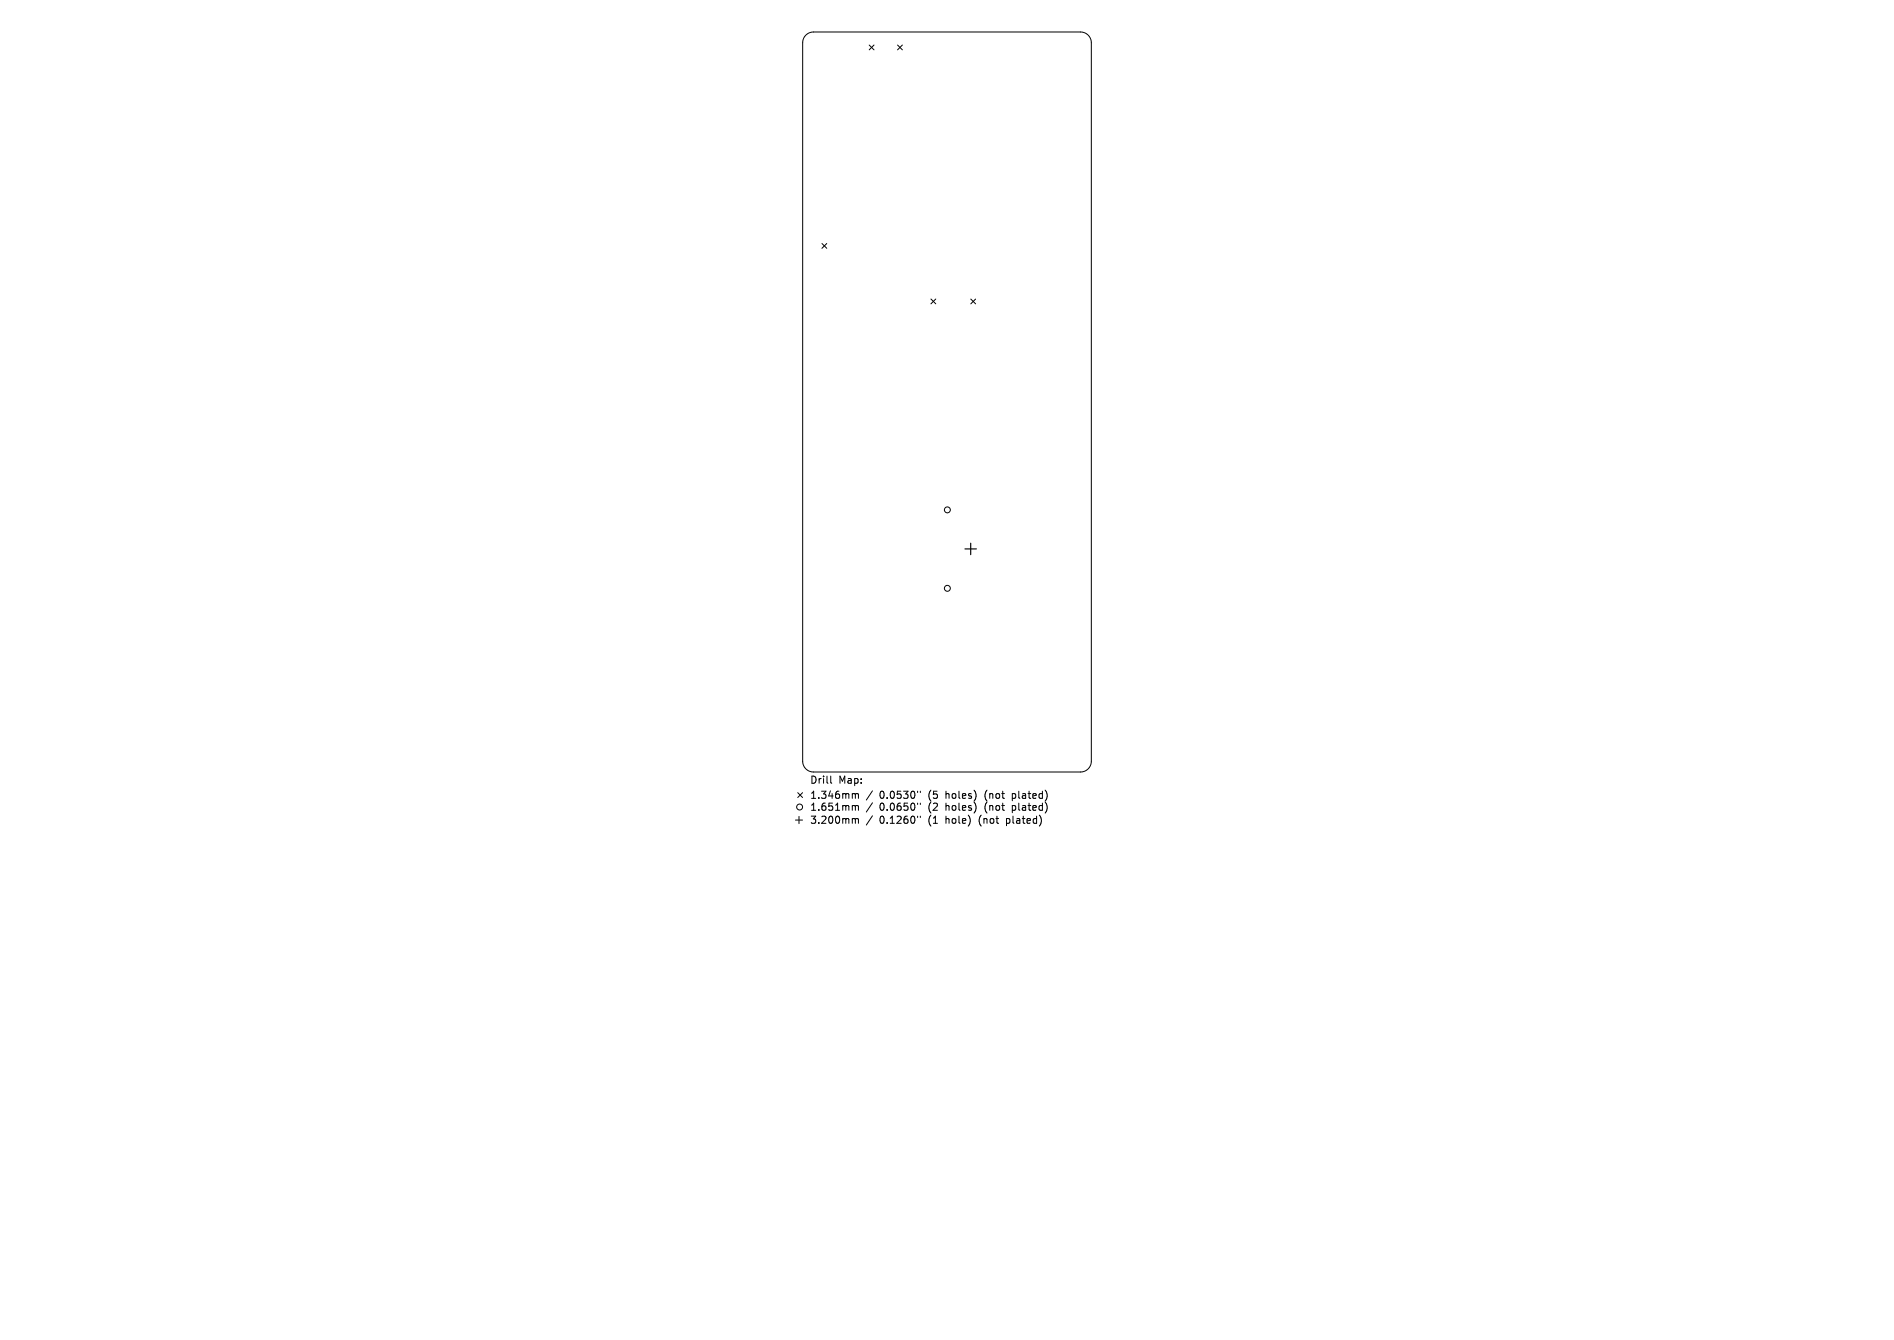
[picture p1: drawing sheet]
<svg xmlns="http://www.w3.org/2000/svg" width="297mm" height="210mm" viewBox="0 0 297 210" stroke-linecap="round" stroke-linejoin="round" font-family="sans-serif">
<defs><g id="words">
<g font-size="1.6">
<text x="127" y="123">Drill</text>
<text x="127" y="125.3">1.346mm</text>
<text x="131.5" y="123">Map:</text>
<text x="137.9" y="125.3">0.0530&quot;</text>
<text x="145.7" y="125.3">(5</text>
<text x="148.4" y="125.3">holes)</text>
<text x="154.7" y="125.3">(not</text>
<text x="159.1" y="125.3">plated)</text>
<text x="127" y="127.2">1.651mm</text>
<text x="127" y="129.3">3.200mm</text>
<text x="137.9" y="127.2">0.0650&quot;</text>
<text x="137.9" y="129.3">0.1260&quot;</text>
<text x="145.7" y="127.2">(2</text>
<text x="145.7" y="129.3">(1</text>
<text x="148.4" y="127.2">holes)</text>
<text x="148.4" y="129.3">hole)</text>
<text x="153.8" y="129.3">(not</text>
<text x="154.7" y="127.2">(not</text>
<text x="158.2" y="129.3">plated)</text>
<text x="159.1" y="127.2">plated)</text>
</g>
</g></defs>
<g fill="none" stroke="#000" stroke-width=".16">
<path d="M126.4 5.5l.4-.3 .8-.2h41.8a1.69 1.69 0 0 1 1.7 1.7v112.6a1.69 1.69 0 0 1-1.7 1.7h-41.8a1.69 1.69 0 0 1-1.7-1.7v-112.6l.1-.6zM136.3 7.1l.8 .7M137.1 7.1l-.8 .7M140.7 7.1l.8 .7M141.5 7.1l-.8 .7M128.9 38.2l.7 .7M129.6 38.2l-.7 .7M146 46.9l.7 .7M146.7 46.9l-.7 .7M152.2 46.9l.8 .7M153 46.9l-.8 .7M124.7 128.5h1.2"/>
<path d="M125.1 124.2l.8 .8M125.3 128v1.1M125.9 124.2l-.8 .8M130.3 121.6v1l.1 .2M133.8 124.4l.3 .1M133.8 126.2l.3 .2M133.8 128.3l.3 .1M134.1 124.5l.2-.1h.3v.7M134.1 124.5v.6M134.1 126.4v.6M134.1 128.4v.6M134.1 126.4l.2-.2 .3 .1v.7"/>
<path d="M134.1 128.4l.2-.1h.3v.7M136.8 123.9l-1 1.5M136.8 125.8l-1 1.5M136.8 127.9l-1 1.4M143.9 124v.2M143.9 125.9v.2M143.9 127.9v.2M144.3 124v.2M144.3 125.9v.2M144.3 127.9v.2"/>
<circle cx="148.6" cy="79.9" r=".46"/>
<circle cx="148.6" cy="92.2" r=".46"/>
<circle cx="125.4" cy="126.5" r=".46"/>
</g>
<path d="M151.3 86h1.8M152.2 85.1v1.8" fill="none" stroke="#000" stroke-width=".18"/>
<use href="#words"/>
</svg>
